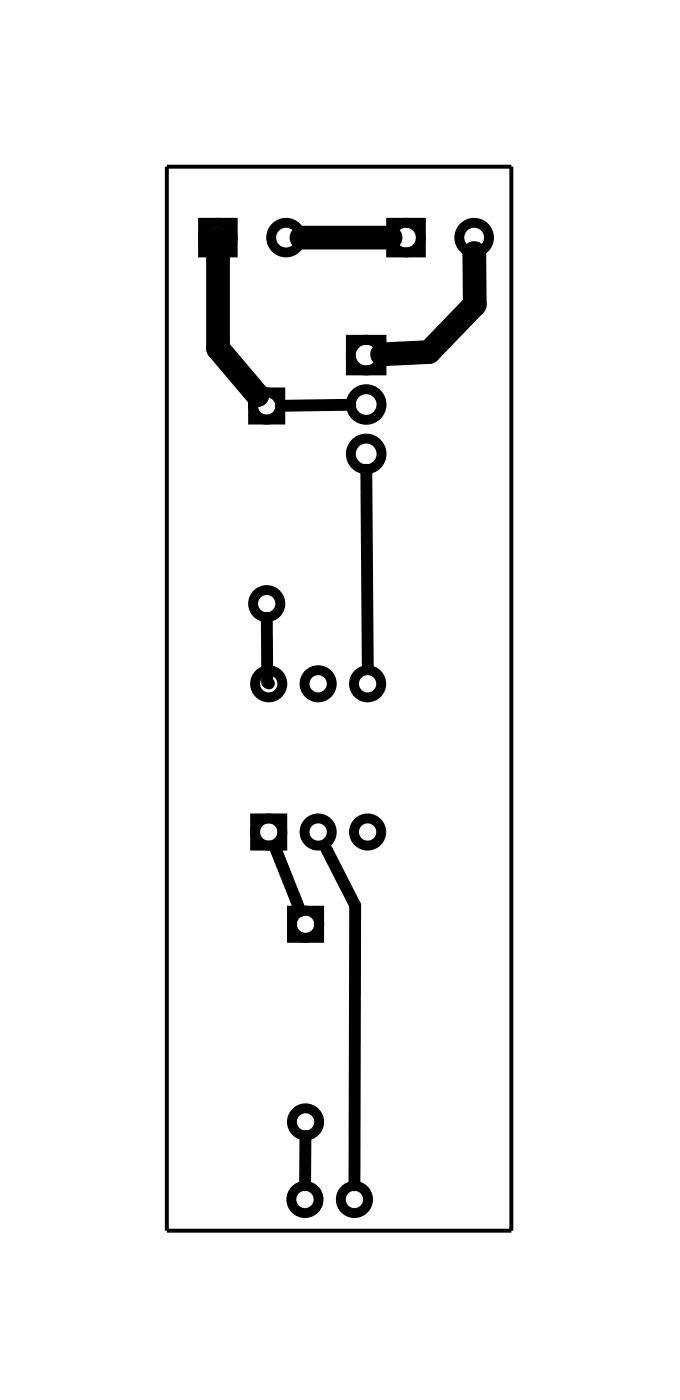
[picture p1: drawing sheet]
<svg xmlns="http://www.w3.org/2000/svg" width="35mm" height="72mm" viewBox="0 0 35 72" stroke-linecap="round" stroke-linejoin="round" font-family="sans-serif">
<path d="M8.6 8.6h17.7v54.7h-17.7z" fill="none" stroke="#000" stroke-width=".2"/>
<g fill="none" stroke="#000" stroke-width=".51">
<path d="M10.4 11.5h1.6v1.5h-1.6zM18 17.5h1.6v1.5h-1.6zM20.1 11.5h1.5v1.5h-1.5zM13 20.2h1.4v1.4h-1.4zM13.1 42.1h1.4v1.4h-1.4zM15 46.8h1.4v1.4h-1.4z"/>
<circle cx="11.2" cy="12.2" r=".76"/>
<circle cx="14.7" cy="12.2" r=".76"/>
<circle cx="18.8" cy="18.3" r=".79"/>
<circle cx="20.9" cy="12.2" r=".76"/>
<circle cx="24.4" cy="12.2" r=".76"/>
<circle cx="13.7" cy="20.9" r=".7"/>
<circle cx="13.7" cy="31" r=".7"/>
<circle cx="13.8" cy="35.2" r=".7"/>
<circle cx="16.3" cy="35.2" r=".7"/>
<circle cx="18.8" cy="20.8" r=".79"/>
<circle cx="18.8" cy="23.3" r=".79"/>
<circle cx="18.9" cy="35.2" r=".7"/>
<circle cx="13.8" cy="42.8" r=".7"/>
<circle cx="15.7" cy="47.5" r=".7"/>
<circle cx="15.7" cy="57.7" r=".7"/>
<circle cx="16.3" cy="42.8" r=".7"/>
<circle cx="18.9" cy="42.8" r=".7"/>
<circle cx="15.7" cy="61.7" r=".7"/>
<circle cx="18.2" cy="61.7" r=".7"/>
</g>
<path d="M13.7 31.8v3.3h.1M18 20.8l-3.6 .1M18.8 24.1l.1 10.3M14.1 43.6l1.3 3.2M15.7 58.4v2.5M16.7 43.6l1.5 2.9v14.4" fill="none" stroke="#000" stroke-width=".61"/>
<path d="M11.3 13l-.1-.7v5.6l2 2.4M15.5 12.2h4.6M24.4 13v2.7l-2.4 2.4-2.4 .1" fill="none" stroke="#000" stroke-width="1.2"/>
</svg>
